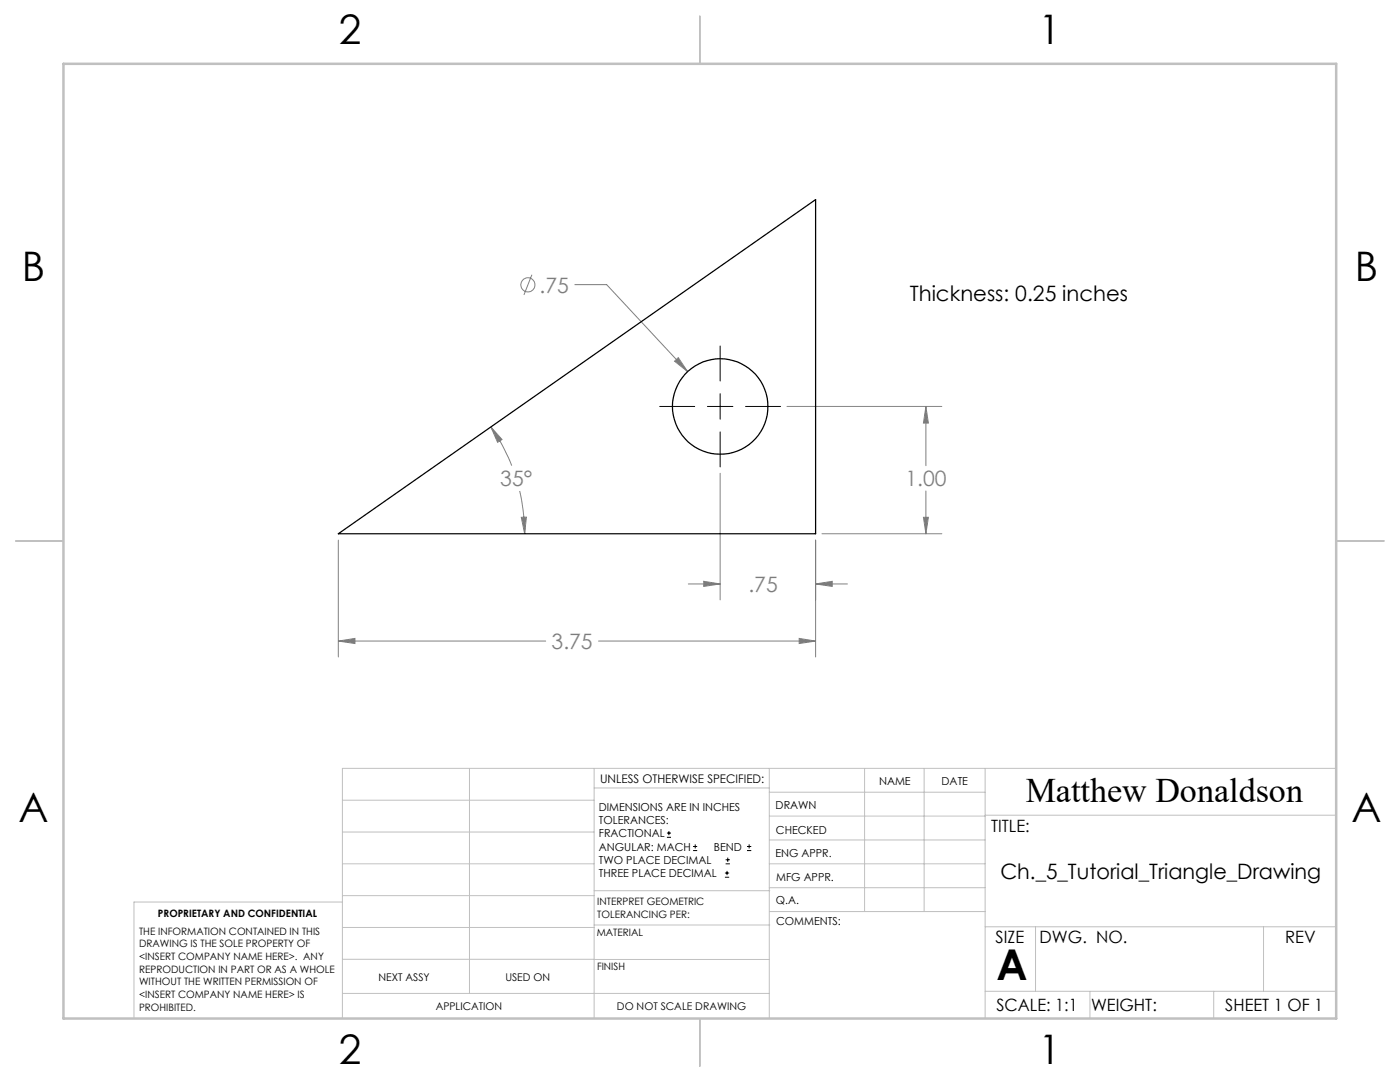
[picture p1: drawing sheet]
<svg xmlns="http://www.w3.org/2000/svg" width="279mm" height="216mm" viewBox="0 0 279 216" stroke-linecap="round" stroke-linejoin="round" font-family="sans-serif">
<defs><g id="words">
<text font-size="8.5" x="198.9" y="195.5">A</text>
<g font-size="8.1">
<text x="67.6" y="8.9">2</text>
<text x="207.3" y="8.9">1</text>
<text x="4.4" y="56.2">B</text>
<text x="270.4" y="56.2">B</text>
<text x="3.7" y="164.1">A</text>
<text x="269.7" y="164.1">A</text>
<text x="67.6" y="212.4">2</text>
<text x="207.3" y="212.4">1</text>
</g>
<text font-size="6.9" x="204.7" y="160.1">Matthew Donaldson</text>
<g font-size="4.2" fill="#808080">
<text x="107.7" y="58.4">.75</text>
<text x="99.8" y="97">35°</text>
<text x="180.7" y="97">1.00</text>
<text x="149.4" y="118.1">.75</text>
<text x="110.1" y="129.5">3.75</text>
</g>
<g font-size="4.2">
<text x="181.6" y="60.1">Thickness: 0.25 inches</text>
<text x="199.7" y="175.3">Ch._5_Tutorial_Triangle_Drawing</text>
</g>
<g font-size="3.4">
<text x="197.8" y="166">TITLE:</text>
<text x="198.7" y="188.1">SIZE</text>
<text x="207.5" y="188.1">DWG. NO.</text>
<text x="256.5" y="188.2">REV</text>
<text x="198.8" y="201.7">SCALE: 1:1</text>
<text x="217.7" y="201.8">WEIGHT:</text>
<text x="244.5" y="201.7">SHEET 1 OF 1</text>
</g>
<text font-size="2.4" x="119.8" y="156.2">UNLESS OTHERWISE SPECIFIED:</text>
<g font-size="2.2">
<text x="119.5" y="161.8">DIMENSIONS ARE IN INCHES</text>
<text x="154.8" y="161.4">DRAWN</text>
<text x="175.4" y="156.6">NAME</text>
<text x="187.9" y="156.7">DATE</text>
<text x="119.5" y="164.4">TOLERANCES:</text>
<text x="119.5" y="167.1">FRACTIONAL</text>
<text x="154.9" y="166.3">CHECKED</text>
<text x="119.5" y="169.7">ANGULAR: MACH</text>
<text x="119.5" y="172.4">TWO PLACE DECIMAL</text>
<text x="142.5" y="169.7">BEND</text>
<text x="154.8" y="171">ENG APPR.</text>
<text x="119.5" y="175">THREE PLACE DECIMAL</text>
<text x="154.9" y="175.7">MFG APPR.</text>
<text x="154.9" y="180.4">Q.A.</text>
<text x="154.9" y="184.6">COMMENTS:</text>
</g>
<g font-size="2.1">
<text x="75.5" y="195.7">NEXT ASSY</text>
<text x="100.9" y="195.7">USED ON</text>
<text x="86.9" y="201.5">APPLICATION</text>
<text x="123.1" y="201.6">DO NOT SCALE DRAWING</text>
</g>
<g font-size="2">
<text x="31.5" y="182.9">PROPRIETARY AND CONFIDENTIAL</text>
<text x="119.2" y="180.6">INTERPRET GEOMETRIC</text>
<text x="119.2" y="183.1">TOLERANCING PER:</text>
<text x="27.8" y="186.5">THE INFORMATION CONTAINED IN THIS</text>
<text x="27.8" y="189">DRAWING IS THE SOLE PROPERTY OF</text>
<text x="27.8" y="191.6">&lt;INSERT COMPANY NAME HERE&gt;. ANY</text>
<text x="119.1" y="186.7">MATERIAL</text>
<text x="27.8" y="194.1">REPRODUCTION IN PART OR AS A WHOLE</text>
<text x="27.8" y="196.6">WITHOUT THE WRITTEN PERMISSION OF</text>
<text x="119.1" y="193.5">FINISH</text>
<text x="27.8" y="199.1">&lt;INSERT COMPANY NAME HERE&gt; IS</text>
<text x="27.8" y="201.7">PROHIBITED.</text>
</g>
</g></defs>
<g fill="none" stroke="#808080" stroke-width=".2">
<path d="M106.2 54.8l-1.6 4M114.7 56.8h6.4l16.1 17.4M134.6 72.1l.8-.7 1.8 2.8zM98 85.2l2.2 2.5-.9 .6zM98 85.2a35 35 0 0 1 4.1 7.7M103.7 98a39.4 39.4 0 0 1 1 8.5M143.7 94.4v25.3M157.1 81.1h30.9M184.8 81.1l.5 3.3h-1zM184.8 81.1v11.8M184.8 98v8.5M67.5 107.8v23.3"/>
<path d="M104 103.2h1.1l-.4 3.3zM137.4 116.5h6.3M140.4 116l3.3 .5-3.3 .5zM162.8 116.5l3.3-.5v1zM162.8 107.8v23.3M162.8 116.5h6.3M164 106.5h24M184.3 103.2h1l-.5 3.3zM67.5 127.9l3.3-.5v1zM67.5 127.9h41.4M119.5 127.9h43.3M159.5 127.4l3.3 .5-3.3 .5z"/>
<circle cx="105.4" cy="56.8" r="1.4"/>
</g>
<g fill="none" stroke="#000" stroke-width=".2">
<path d="M143.7 69v7M143.7 78.6v5M131.7 81.1h6.9M141.2 81.1h5.1M143.7 86.2v7M148.8 81.1h7M133.1 167.1h.8M133.1 166.2h.8M133.5 165.8v.9M138.3 169.7h.8M138.3 168.9h.8M138.7 168.5v.8"/>
<path d="M144.7 175h.8M144.7 174.2h.8M144.8 172.4h.9M144.8 171.6h.9M145.1 173.8v.8M145.2 171.1v.9M149.1 169.7h.8M149.1 168.9h.8M149.5 168.5v.8"/>
</g>
<g fill="none" stroke="#c0c0c0" stroke-width=".2">
<path d="M68.3 159.7h50.3M93.7 153.3v44.9M118.6 153.3v49.9M118.6 157.2h34.9M153.5 153.3v49.9M153.5 158.1h43.1M172.5 153.3v28.6M184.4 153.3v28.6M196.6 153.3v49.9M266.7 153.3h-198.4v49.9M68.3 178.7h50.3M68.3 172.4h50.3"/>
<path d="M68.3 166h50.3M68.3 180h-41.6v23.2M118.6 177.7h35M153.5 167.6h43.1M153.5 162.8h43.1M153.5 172.4h43.1M153.5 177.1h43.1M196.6 162.7h70.1M68.3 198.2h85.2M68.3 191.4l85.2 .1M68.3 185.1h50.3M118.6 184.6h35"/>
<path d="M153.6 181.9h43M196.6 197.8h70.1M196.6 184.9h70.1M206.7 184.9v12.9M217.5 197.8v5.4M242.2 197.8v5.4M252.2 184.9v12.9"/>
</g>
<path d="M139.7 3.2v9.5M3.1 107.9h9.6M266.7 107.9h9.5M139.7 203.2v9.6" fill="none" stroke="#c0c0c0" stroke-width=".25"/>
<path d="M12.7 12.7h254v190.5h-254z" fill="none" stroke="#c0c0c0" stroke-width=".5"/>
<path d="M159.5 127.4l3.3 .5-3.3 .5zM67.5 127.9l3.3-.5v1zM104 103.2h1.1l-.4 3.3zM98 85.2l2.2 2.5-.9 .6zM134.6 72.1l2.6 2.1-1.8-2.8zM140.4 116l3.3 .5-3.3 .5zM162.8 116.5l3.3-.5v1zM184.3 103.2h1l-.5 3.3zM184.8 81.1l.5 3.3h-1z" fill="#808080"/>
<g fill="none" stroke="#000" stroke-width=".25">
<path d="M67.5 106.5l95.3-66.7v66.7z"/>
<circle cx="143.7" cy="81.1" r="9.5"/>
</g>
<use href="#words"/>
</svg>
